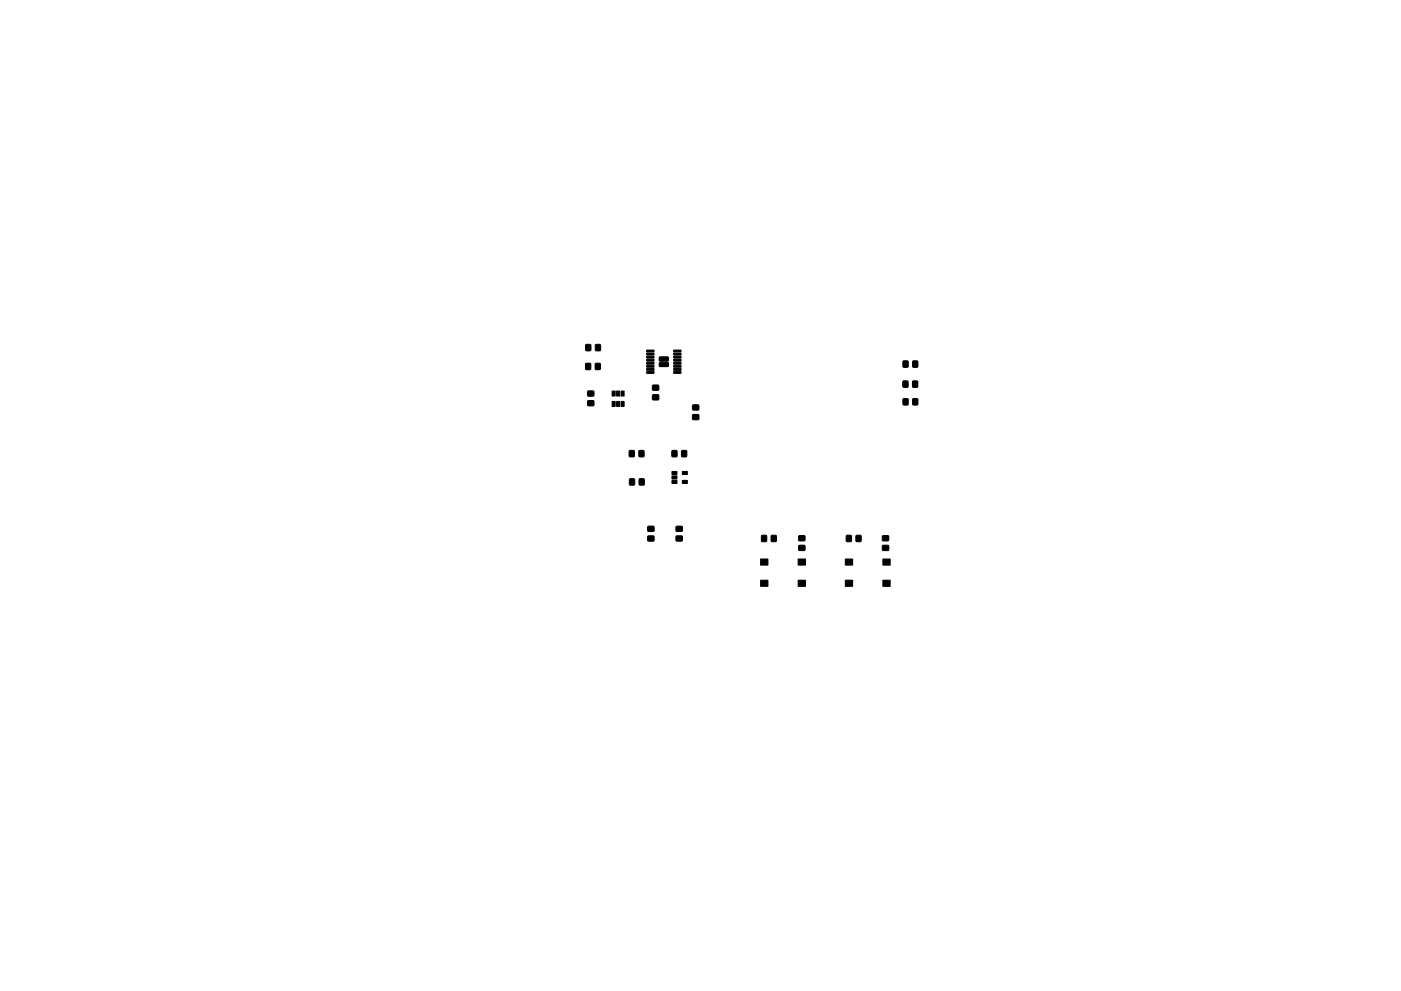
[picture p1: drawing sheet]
<svg xmlns="http://www.w3.org/2000/svg" width="297mm" height="210mm" viewBox="0 0 297 210" stroke-linecap="round" stroke-linejoin="round" font-family="sans-serif">
<g fill="#000" stroke="#000" stroke-width=".21">
<path d="M124.2 77.1h1v1.3h-1zM124.2 73.1h1v1.3h-1zM126.2 77.1h1.1l-.1 1.3h-1zM126.3 73.1h1v1.3h-1zM137.1 78.9l1.5-.1 .1 .3-1.5 .1zM137.1 78.2h1.5l.1 .3-1.5 .1zM137.1 77.6l1.5-.1 .1 .3-1.5 .1zM137.1 76.9h1.5l.1 .3-1.5 .1zM137.1 76.3l1.5-.1 .1 .3-1.5 .1zM137.1 75.6h1.5l.1 .3-1.5 .1zM137.1 75l1.5-.1 .1 .3-1.5 .1zM137.1 74.3h1.5l.1 .3-1.5 .1z"/>
<path d="M139.8 76.9h1.8l.1 .2v.5l-.2 .2h-1.6l-.1-.2zM139.8 75.8l1.8-.1 .1 .2v.6l-.2 .1h-1.6l-.1-.2zM142.9 74.3h1.4l.1 .3-1.5 .1zM142.9 75l1.4-.1 .1 .3-1.5 .1zM142.9 75.6h1.4l.1 .3-1.5 .1zM142.9 76.3l1.4-.1 .1 .3-1.5 .1zM142.9 76.9h1.4l.1 .3-1.5 .1zM142.9 77.6l1.4-.1 .1 .3-1.5 .1zM142.9 78.2h1.4l.1 .3-1.5 .1zM142.9 78.9l1.4-.1 .1 .3-1.5 .1zM191.5 76.6h1v1.3h-1zM193.5 76.6h1.1l-.1 1.3h-1z"/>
<path d="M124.6 83h1.3v1h-1.3zM124.6 85h1.3v1l-1.3 .1zM129.8 85.2h.6v1h-.6zM129.8 83h.6v1h-.6zM130.7 85.2h.7v1h-.7zM130.7 83h.7v1h-.7zM131.7 85.2h.6v1h-.6zM131.7 83h.6v1h-.6zM133.4 95.6h1.1l-.1 1.3h-1zM135.5 95.6h1v1.3h-1zM138.4 81.7h1.2v1l-1.2 .1zM138.4 83.8h1.2v1h-1.2z"/>
<path d="M142.5 95.6h1v1.3h-1zM144.5 95.6h1.1l-.1 1.3h-1zM146.9 88h1.2v1h-1.2zM146.9 85.9h1.2v1l-1.2 .1zM191.5 80.9h1v1.2h-1zM191.5 84.6h1v1.3h-1zM193.5 80.9h1v1.2h-1zM193.5 84.6h1.1l-.1 1.3h-1zM133.5 101.6h1v1.3h-1zM135.5 101.6h1.1l-.1 1.3h-1zM137.4 111.7h1.2v1h-1.2zM137.4 113.7h1.2v1l-1.2 .1z"/>
<path d="M142.5 101.9h1v.7h-1zM142.5 101h1v.6h-1zM142.5 100h1v.7h-1zM143.4 113.7h1.2v1l-1.2 .1zM143.4 111.7h1.2v1h-1.2zM144.7 100h1v.7h-1zM144.7 101.9h1v.7h-1zM161.3 118.6h1.5v1.3h-1.5zM161.5 113.6h1v1.3h-1zM163.5 113.6h1.1l-.1 1.3h-1zM169.2 118.6h1.6v1.3h-1.6zM169.4 113.7h1.2v1h-1.2z"/>
<path d="M169.4 115.7h1.2v1l-1.2 .1zM179.2 118.6h1.6v1.3h-1.6zM179.5 113.6h1v1.3h-1zM181.5 113.6h1v1.3h-1zM187.2 118.6h1.5v1.3h-1.5zM187.1 113.7h1.3v1h-1.3zM187.1 115.7h1.3v1l-1.3 .1zM161.3 123.1h1.5v1.3h-1.5zM169.2 123.1h1.6v1.3h-1.6zM179.2 123.1h1.6v1.3h-1.6zM187.2 123.1h1.5v1.3h-1.5z"/>
</g>
</svg>
